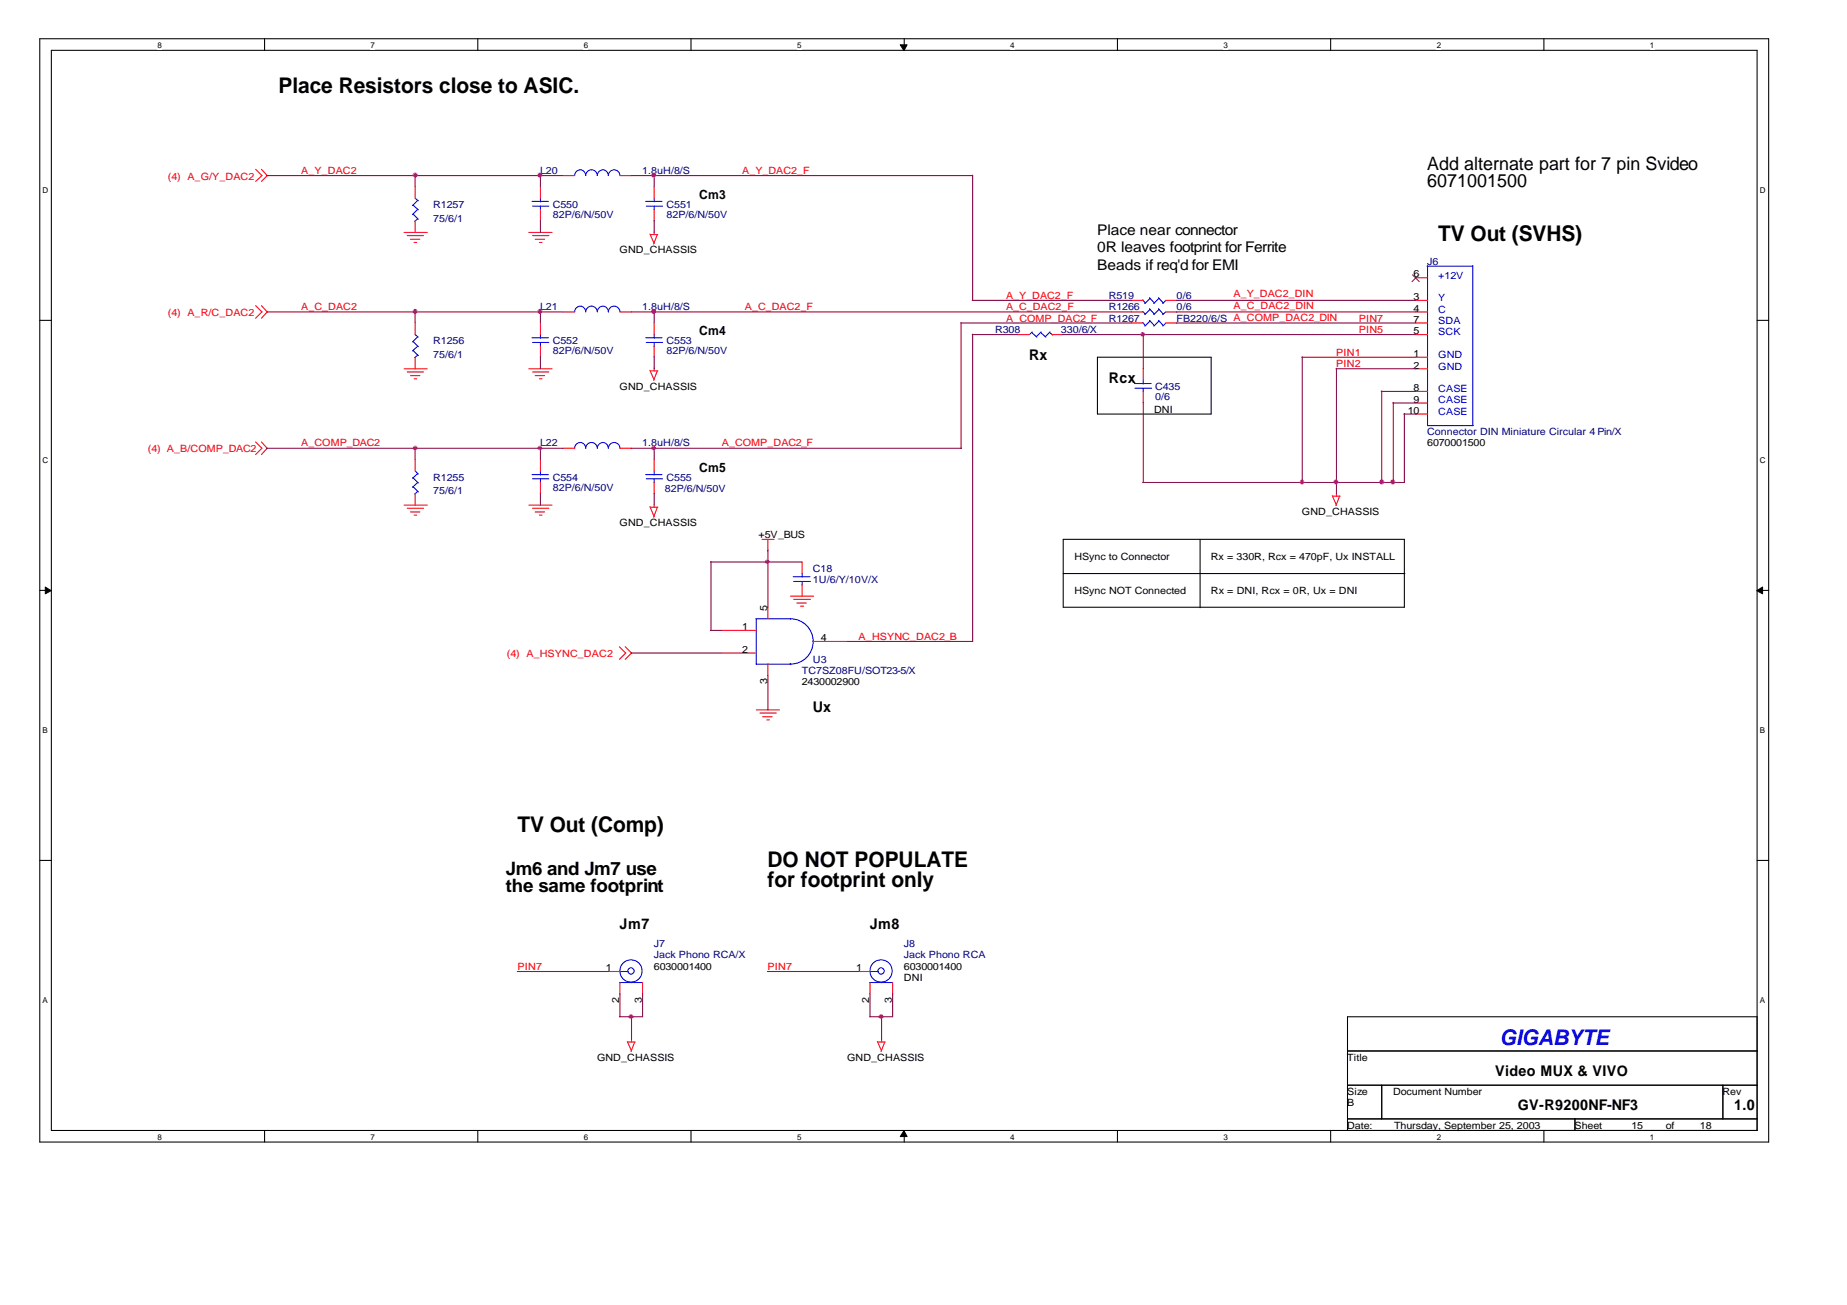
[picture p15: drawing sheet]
<svg xmlns="http://www.w3.org/2000/svg" width="297mm" height="210mm" viewBox="0 0 297 210" stroke-linecap="round" stroke-linejoin="round" font-family="sans-serif">
<defs><g id="words">
<g font-size="3.5">
<text x="44.8" y="15">Place Resistors close to ASIC.</text>
<text x="231.3" y="38.8">TV Out (SVHS)</text>
<text x="83.2" y="133.9">TV Out (Comp)</text>
<text x="123.4" y="139.4">DO NOT POPULATE</text>
<text x="123.4" y="142.7">for footprint only</text>
</g>
<text font-size="3.5" fill="#00f" x="241.2" y="168.1">GIGABYTE</text>
<g font-size="3">
<text x="229.5" y="27.3">Add alternate part for 7 pin Svideo</text>
<text x="229.5" y="30.2">6071001500</text>
<text x="81.4" y="140.7">Jm6 and Jm7 use</text>
<text x="81.4" y="143.4">the same footprint</text>
</g>
<g font-size="2.4">
<text x="176.4" y="37.8">Place near connector</text>
<text x="176.4" y="40.6">0R leaves footprint for Ferrite</text>
<text x="176.4" y="43.4">Beads if req'd for EMI</text>
<text x="165.5" y="57.9">Rx</text>
<text x="178.3" y="61.6">Rcx</text>
<text x="130.7" y="114.6">Ux</text>
<text x="99.7" y="149.4">Jm7</text>
<text x="139.9" y="149.4">Jm8</text>
<text x="240.5" y="173.1">Video MUX &amp; VIVO</text>
<text x="244.1" y="178.6">GV-R9200NF-NF3</text>
<text x="278.9" y="178.6">1.0</text>
</g>
<g font-size="2">
<text x="112.4" y="32">Cm3</text>
<text x="112.4" y="53.9">Cm4</text>
<text x="112.4" y="76">Cm5</text>
</g>
<g font-size="1.6" fill="#f00">
<text x="27" y="28.9">(4) A_G/Y_DAC2</text>
<text x="48.4" y="28">A_Y_DAC2</text>
<text x="119.4" y="28">A_Y_DAC2_F</text>
<text x="198.4" y="47.9">A_Y_DAC2_DIN</text>
<text x="27" y="50.8">(4) A_R/C_DAC2</text>
<text x="48.4" y="49.9">A_C_DAC2</text>
<text x="119.8" y="49.9">A_C_DAC2_F</text>
<text x="161.8" y="48.1">A_Y_DAC2_F</text>
<text x="161.8" y="51.7">A_COMP_DAC2_F</text>
<text x="161.8" y="49.9">A_C_DAC2_F</text>
<text x="198.4" y="49.7">A_C_DAC2_DIN</text>
<text x="218.5" y="53.5">PIN5</text>
<text x="218.5" y="51.7">PIN7</text>
<text x="214.9" y="59">PIN2</text>
<text x="214.9" y="57.2">PIN1</text>
<text x="48.4" y="71.8">A_COMP_DAC2</text>
<text x="116.1" y="71.8">A_COMP_DAC2_F</text>
<text x="23.8" y="72.7">(4) A_B/COMP_DAC2</text>
<text x="81.5" y="105.7">(4) A_HSYNC_DAC2</text>
<text x="138.1" y="103">A_HSYNC_DAC2_B</text>
<text x="83.2" y="156">PIN7</text>
<text x="123.4" y="156">PIN7</text>
</g>
<g font-size="1.6" fill="#000080">
<text x="86.9" y="28">L20</text>
<text x="103.3" y="28">1.8uH/8/S</text>
<text x="69.7" y="33.5">R1257</text>
<text x="69.7" y="35.7">75/6/1</text>
<text x="88.9" y="33.5">C550</text>
<text x="88.9" y="35.1">82P/6/N/50V</text>
<text x="107.2" y="33.5">C551</text>
<text x="107.2" y="35.1">82P/6/N/50V</text>
<text x="229.5" y="42.6">J6</text>
<text x="86.9" y="49.9">L21</text>
<text x="103.3" y="49.9">1.8uH/8/S</text>
<text x="160" y="53.5">R308</text>
<text x="170.6" y="53.5">330/6/X</text>
<text x="178.3" y="48.1">R519</text>
<text x="178.3" y="49.9">R1266</text>
<text x="178.3" y="51.7">R1267</text>
<text x="189.2" y="48.1">0/6</text>
<text x="189.2" y="49.9">0/6</text>
<text x="189.2" y="51.7">FB220/6/S A_COMP_DAC2_DIN</text>
<text x="69.7" y="55.4">R1256</text>
<text x="69.7" y="57.6">75/6/1</text>
<text x="88.9" y="55.4">C552</text>
<text x="88.9" y="57">82P/6/N/50V</text>
<text x="107.2" y="55.4">C553</text>
<text x="107.2" y="57">82P/6/N/50V</text>
<text x="185.8" y="62.7">C435</text>
<text x="185.8" y="64.4">0/6</text>
<text x="86.9" y="71.8">L22</text>
<text x="103.3" y="71.8">1.8uH/8/S</text>
<text x="229.5" y="70">Connector DIN Miniature Circular 4 Pin/X</text>
<text x="69.7" y="77.3">R1255</text>
<text x="88.9" y="77.3">C554</text>
<text x="107.2" y="77.3">C555</text>
<text x="69.7" y="79.5">75/6/1</text>
<text x="88.9" y="79">82P/6/N/50V</text>
<text x="106.9" y="79.2">82P/6/N/50V</text>
<text x="130.7" y="92">C18</text>
<text x="130.7" y="93.8">1U/6/Y/10V/X</text>
<text x="130.7" y="106.6">U3</text>
<text x="128.9" y="108.4">TC7SZ08FU/SOT23-5/X</text>
<text x="105.2" y="152.3">J7</text>
<text x="105.2" y="154.1">Jack Phono RCA/X</text>
<text x="145.4" y="152.3">J8</text>
<text x="145.4" y="154.1">Jack Phono RCA</text>
</g>
<g font-size="1.6">
<text x="99.7" y="40.7">GND_CHASSIS</text>
<text x="227.3" y="44.6">6</text>
<text x="227.3" y="48.3">3</text>
<text x="227.3" y="50.1">4</text>
<text x="227.3" y="51.9">7</text>
<text x="227.3" y="53.8">5</text>
<text x="227.3" y="57.4">1</text>
<text x="227.3" y="59.3">2</text>
<text x="99.7" y="62.7">GND_CHASSIS</text>
<text x="227.3" y="62.9">8</text>
<text x="227.3" y="64.8">9</text>
<text x="185.6" y="66.4">DNI</text>
<text x="226.4" y="66.6">10</text>
<text x="229.5" y="71.8">6070001500</text>
<text x="209.4" y="82.8">GND_CHASSIS</text>
<text x="99.7" y="84.7">GND_CHASSIS</text>
<text x="122" y="86.5">+5V_BUS</text>
<text x="172.8" y="90.1">HSync to Connector</text>
<text x="172.8" y="95.6">HSync NOT Connected</text>
<text x="194.7" y="90.1">Rx = 330R, Rcx = 470pF, Ux INSTALL</text>
<text x="194.7" y="95.6">Rx = DNI, Rcx = 0R, Ux = DNI</text>
<text x="119.4" y="101.4">1</text>
<text x="123.4" y="98.3" transform="rotate(-90 123.4 98.3)">5</text>
<text x="119.4" y="105">2</text>
<text x="132" y="103.1">4</text>
<text x="123.4" y="110.1" transform="rotate(-90 123.4 110.1)">3</text>
<text x="128.9" y="110.3">2430002900</text>
<text x="105.2" y="156">6030001400</text>
<text x="145.4" y="156">6030001400</text>
<text x="97.5" y="156.2">1</text>
<text x="99.6" y="161.3" transform="rotate(-90 99.6 161.3)">2</text>
<text x="103.2" y="161.3" transform="rotate(-90 103.2 161.3)">3</text>
<text x="137.7" y="156.2">1</text>
<text x="139.8" y="161.3" transform="rotate(-90 139.8 161.3)">2</text>
<text x="143.4" y="161.3" transform="rotate(-90 143.4 161.3)">3</text>
<text x="145.4" y="157.8">DNI</text>
<text x="96" y="170.6">GND_CHASSIS</text>
<text x="136.2" y="170.6">GND_CHASSIS</text>
<text x="216.7" y="170.6">Title</text>
<text x="216.7" y="177.9">B</text>
<text x="216.7" y="176.1">Size</text>
<text x="224" y="176.1">Document Number</text>
<text x="277" y="176.1">Rev</text>
<text x="216.7" y="181.5">Date:</text>
<text x="224.2" y="181.5">Thursday, September 25, 2003</text>
<text x="253.2" y="181.5">Sheet</text>
<text x="262.4" y="181.5">15</text>
<text x="267.9" y="181.5">of</text>
<text x="273.4" y="181.5">18</text>
</g>
<g font-size="1.6" fill="#00f">
<text x="231.3" y="44.8">+12V</text>
<text x="231.3" y="48.4">Y</text>
<text x="231.3" y="50.3">C</text>
<text x="231.3" y="52.1">SDA</text>
<text x="231.3" y="53.9">SCK</text>
<text x="231.3" y="57.6">GND</text>
<text x="231.3" y="59.5">GND</text>
<text x="231.3" y="63.1">CASE</text>
<text x="231.3" y="64.9">CASE</text>
<text x="231.3" y="66.7">CASE</text>
</g>
<g font-size="1.3">
<text x="25.3" y="7.7">8</text>
<text x="59.6" y="7.7">7</text>
<text x="93.9" y="7.7">6</text>
<text x="128.2" y="7.7">5</text>
<text x="162.5" y="7.7">4</text>
<text x="196.8" y="7.7">3</text>
<text x="231.1" y="7.7">2</text>
<text x="265.3" y="7.7">1</text>
<text x="6.9" y="31">D</text>
<text x="283" y="31">D</text>
<text x="6.9" y="74.4">C</text>
<text x="283" y="74.4">C</text>
<text x="6.9" y="117.9">B</text>
<text x="283" y="117.9">B</text>
<text x="6.9" y="161.3">A</text>
<text x="283" y="161.3">A</text>
<text x="25.3" y="183.3">8</text>
<text x="59.6" y="183.3">7</text>
<text x="93.9" y="183.3">6</text>
<text x="128.2" y="183.3">5</text>
<text x="162.5" y="183.3">4</text>
<text x="196.8" y="183.3">3</text>
<text x="231.1" y="183.3">2</text>
<text x="265.3" y="183.3">1</text>
</g>
</g></defs>
<path d="M6.4 6.2h278v177.5h-278zM8.3 8.1h274.3v173.7h-274.3z" fill="none" stroke="#000" stroke-width=".17"/>
<g fill="#fff">
<path d="M25.3 6.5h.7v1.5h-.7z"/>
<path d="M25.3 182.1h.7v1.5h-.7z"/>
</g>
<path d="M42.5 6.2v1.9M42.5 181.8v1.9" fill="none" stroke="#000" stroke-width=".17"/>
<g fill="#fff">
<path d="M59.6 6.5h.7v1.5h-.7z"/>
<path d="M59.6 182.1h.7v1.5h-.7z"/>
</g>
<path d="M76.8 6.2v1.9M76.8 181.8v1.9" fill="none" stroke="#000" stroke-width=".17"/>
<g fill="#fff">
<path d="M93.9 6.5h.7v1.5h-.7z"/>
<path d="M93.9 182.1h.7v1.5h-.7z"/>
</g>
<path d="M111.1 6.2v1.9M111.1 181.8v1.9" fill="none" stroke="#000" stroke-width=".17"/>
<g fill="#fff">
<path d="M128.2 6.5h.7v1.5h-.7z"/>
<path d="M128.2 182.1h.7v1.5h-.7z"/>
</g>
<path d="M145.4 6.2v1.9M145.4 181.8v1.9" fill="none" stroke="#000" stroke-width=".17"/>
<g fill="#000" stroke="#000" stroke-width=".16">
<path d="M144.8 7.2h1.1l-.5 .9z" fill-rule="evenodd"/>
<path d="M145.4 181.9l.5 .9h-1.1z" fill-rule="evenodd"/>
</g>
<g fill="#fff">
<path d="M162.5 6.5h.7v1.5h-.7z"/>
<path d="M162.5 182.1h.7v1.5h-.7z"/>
</g>
<path d="M179.7 6.2v1.9M179.7 181.8v1.9" fill="none" stroke="#000" stroke-width=".17"/>
<g fill="#fff">
<path d="M196.8 6.5h.6v1.5h-.6z"/>
<path d="M196.8 182.1h.6v1.5h-.6z"/>
</g>
<path d="M214 6.2v1.9M214 181.8v1.9" fill="none" stroke="#000" stroke-width=".17"/>
<g fill="#fff">
<path d="M231.1 6.5h.6v1.5h-.6z"/>
<path d="M231.1 182.1h.6v1.5h-.6z"/>
</g>
<path d="M248.3 6.2v1.9M248.3 181.8v1.9" fill="none" stroke="#000" stroke-width=".17"/>
<g fill="#fff">
<path d="M265.3 6.5h.7v1.5h-.7z"/>
<path d="M265.3 182.1h.7v1.5h-.7z"/>
<path d="M6.9 29.8h.9v1.5h-.9z"/>
<path d="M283 29.8h1v1.5h-1z"/>
<path d="M6.9 73.3h.9v1.4h-.9z"/>
<path d="M283 73.3h1v1.4h-1z"/>
</g>
<path d="M6.4 51.5h1.9M282.6 51.5h1.8" fill="none" stroke="#000" stroke-width=".17"/>
<g fill="#fff">
<path d="M6.9 116.7h.8v1.4h-.8z"/>
<path d="M283 116.7h.9v1.4h-.9z"/>
</g>
<path d="M6.4 95h1.9M282.6 95h1.8" fill="none" stroke="#000" stroke-width=".17"/>
<g fill="#000" stroke="#000" stroke-width=".16">
<path d="M7.3 94.4l.9 .6-.9 .5z" fill-rule="evenodd"/>
<path d="M282.5 95l1-.6v1.1z" fill-rule="evenodd"/>
</g>
<g fill="#fff">
<path d="M6.9 160.1h.7v1.5h-.7z"/>
<path d="M283 160.1h.8v1.5h-.8z"/>
</g>
<g fill="none" stroke="#000" stroke-width=".17">
<path d="M176.5 57.5h18.3v9.1h-18.3zM171 92.3h54.9M171 86.8h54.9v10.9h-54.9zM193 86.8v11M6.4 138.4h1.9M282.6 138.4h1.8M216.7 163.5h65.9v18.3h-65.9zM216.7 169h65.9M216.7 174.5h65.9M216.7 180h65.9M222.2 174.5v5.5M253.3 180v1.8"/>
<path d="M277.1 174.5v5.5"/>
</g>
<g fill="none" stroke="#f00" stroke-width=".17">
<path d="M41.1 27.2l1 1-1 1M42 27.2l1 1-1 1M65 37.4h3.7M65.5 37.9h2.6M66 38.5h1.5M66.6 39h.4M66.8 30v1.9M66.8 35.5v1.9M85.1 37.4h3.7M85.6 37.9h2.7M86.1 38.5h1.5M86.7 39h.5"/>
<path d="M86.9 30v1.9M86.9 33.7v1.8M90.6 28.2h1.8M99.7 28.2h1.9M104.5 37.6l.7 1.6M104.6 37.7h1.2M105.2 30v1.9M105.2 33.7v1.8M105.2 37.3v.4M105.7 37.7l-.6 1.6M41.1 49.2l1 1-1 1M42 49.2l1 1-1 1"/>
<path d="M65 59.3h3.7M65.5 59.8h2.6M66.8 52v1.8M66.8 57.5v1.8M85.1 59.3h3.7M85.6 59.8h2.7M86.9 52v1.8M86.9 55.7v1.8M90.6 50.2h1.8M99.7 50.2h1.9M104.5 59.6l.7 1.5M104.6 59.7h1.2"/>
<path d="M105.2 52v1.8M105.2 55.7v1.8M105.2 59.2v.5M105.7 59.7l-.6 1.5M163.7 53.8h1.9M169.2 53.8h1.8M182 50.2h1.9M182 48.3h1.9M182 52h1.9M183.9 59.3v1.8M187.5 50.2h1.8M187.5 48.3h1.8"/>
<path d="M187.5 52h1.8M227.7 59.3h1.9M227.7 50.2h1.9M227.7 53.8h1.9M227.7 44.7h1.9M227.7 48.3h1.9M227.7 52h1.9M227.7 57.5h1.9M41.1 71.1l1 1-1 1M42 71.1l1 1-1 1M66 60.4h1.5M66.6 60.9h.4"/>
<path d="M66.8 74v1.7M66.8 79.4v1.8M86.1 60.4h1.5M86.7 60.9h.5M86.9 74v1.7M86.9 77.6v1.8M90.6 72.1h1.8M99.7 72.1h1.9M105.2 74v1.7M105.2 77.6v1.8M183.9 63v1.8M214.3 79.7l.6 1.5"/>
<path d="M214.3 79.8h1.2M214.9 79.3v.5M215.4 79.8l-.6 1.5M227.7 63h1.9M227.7 64.8h1.9M227.7 66.6h1.9M65 81.2h3.7M65.5 81.8h2.6M66 82.3h1.5M66.6 82.9h.4M85.1 81.2h3.7M85.6 81.8h2.7"/>
<path d="M86.1 82.3h1.5M86.7 82.9h.5M104.5 81.5l.7 1.6M104.6 81.6h1.2M105.2 81.2v.4M105.7 81.6l-.6 1.6M122.6 86.8h1.9M123.5 86.8v1.8M123.5 97.7v1.8M127.1 95.9h3.8M127.6 96.4h2.7M128.1 97h1.6"/>
<path d="M128.7 97.5h.5M129 90.4v1.9M129 94v1.9M99.6 104l1 1-1 1.1M100.5 104l1.1 1-1.1 1.1M116.1 101.4h5.5M116.1 105h5.5M121.6 114.2h3.8M122.2 114.7h2.6M122.6 115.3h1.6M123.3 115.8h.4M123.5 106.8v1.9"/>
<path d="M130.8 103.2h5.5M97.8 156.3h1.9M99.7 158v1.9M103.3 158v1.9M138.1 156.3h1.8M139.9 158v1.9M143.6 158v1.9M100.9 167.5l.7 1.5M101 167.6h1.2M101.6 167.1v.5M102.1 167.6l-.6 1.5M141.1 167.5l.7 1.5"/>
<path d="M141.2 167.6h1.2M141.8 167.1v.5M142.3 167.6l-.6 1.5"/>
</g>
<g fill="none" stroke="#00f" stroke-width=".17">
<path d="M66.4 33l.9 .7M66.4 34.4l.9 .9M66.8 31.9l.5 .4M67.2 32.2l-.9 .9M67.2 33.7l-.9 .8M67.2 35.2l-.5 .4M85.6 32.4h2.6M85.6 33.2h2.7M86.9 31.9v.6M86.9 33.2v.5M92.4 28.2a.89 .89 0 0 1 .9-.9 .89 .89 0 0 1 .9 .9 .93 .93 0 0 1 .9-.9 .93 .93 0 0 1 1 .9 .89 .89 0 0 1 .8-.9 .89 .89 0 0 1 .9 .9 .93 .93 0 0 1 1-.9 .93 .93 0 0 1 .9 .9M103.8 32.4h2.7"/>
<path d="M103.9 33.2h2.7M105.2 31.9v.6M105.2 33.2v.5M66.4 54.9l.9 .9M66.4 56.4l.9 .8M66.8 53.8l.5 .4M67.2 54.2l-.9 .8M67.2 55.7l-.9 .7M67.2 57.1l-.5 .4M85.6 54.3h2.6M85.6 55.1h2.7M86.9 53.8v.6"/>
<path d="M86.9 55.1v.7M92.4 50.2a.89 .89 0 0 1 .9-1 .89 .89 0 0 1 .9 1 .93 .93 0 0 1 .9-1 .93 .93 0 0 1 1 1 .89 .89 0 0 1 .8-1 .89 .89 0 0 1 .9 1 .93 .93 0 0 1 1-1 .93 .93 0 0 1 .9 1M103.8 54.3h2.7M103.9 55.1h2.7M105.2 53.8v.6M105.2 55.1v.7M165.9 53.5l.9 .7M166 53.4l-.4 .4M167.3 53.5l.9 .7M167.4 53.4l-.7 .8M168.8 53.5l.5 .4M168.9 53.4l-.8 .8"/>
<path d="M183.8 48.2l.4 .5M183.8 50.1l.4 .4M183.8 51.9l.4 .5M184.9 47.9l.7 .8M184.9 49.7l.7 .8M184.9 51.5l.7 .9M185 48l-.9 .8M185 49.8l-.9 .8M185 51.6l-.9 .9M186.3 47.9l.8 .8M186.3 49.7l.8 .8M186.3 51.5l.8 .9"/>
<path d="M186.4 48l-.8 .8M186.4 49.8l-.8 .8M186.4 51.6l-.8 .9M187.5 48.3l-.5 .5M187.5 50.2l-.5 .4M187.5 52l-.5 .5M229.5 42.8h7.4M229.6 42.7v25.8h7.3M236.9 42.7v25.8M66.4 76.8l.9 .9M66.4 78.3l.9 .8M66.8 75.7l.5 .6"/>
<path d="M67.2 76.2l-.9 .7M67.2 77.6l-.9 .8M67.2 79l-.5 .5M85.6 76.3h2.6M85.6 77h2.7M86.9 75.7v.7M86.9 77v.7M92.4 72.1a.89 .89 0 0 1 .9-.9 .89 .89 0 0 1 .9 .9 .93 .93 0 0 1 .9-.9 .93 .93 0 0 1 1 .9 .89 .89 0 0 1 .8-.9 .89 .89 0 0 1 .9 .9 .93 .93 0 0 1 1-.9 .93 .93 0 0 1 .9 .9M103.8 76.3h2.7M103.9 77h2.7M105.2 75.7v.7M105.2 77v.7"/>
<path d="M182.4 61.7h2.7M182.5 62.5h2.7M183.9 61.1v.7M183.9 62.5v.5M121.5 99.5h5.6a3.6 3.6 0 0 1 3.7 3.7v-.1a3.6 3.6 0 0 1-3.7 3.7M121.6 99.5v7.4M127.6 92.8h2.7M127.6 93.5h2.7M129 92.3v.5M129 93.5v.6M121.6 106.8h5.6M99.6 158h3.7"/>
<path d="M99.7 156.3h1.4M139.8 158h3.8M139.9 156.3h1.4"/>
<circle cx="101.5" cy="156.2" r="1.79"/>
<circle cx="101.5" cy="156.2" r=".5"/>
<circle cx="141.7" cy="156.2" r="1.79"/>
<circle cx="141.7" cy="156.2" r=".5"/>
</g>
<path d="M227.2 44.2l1.1 1.1M228.2 44.2l-1.1 1.1" fill="none" stroke="#804000" stroke-width=".16"/>
<g fill="none" stroke="#800040" stroke-width=".17">
<path d="M42.9 28.2h47.7M66.8 28.2v1.8M86.9 28.2v1.8M86.9 35.4v2M101.5 28.2h54.9M105.2 28.2v1.8M105.2 35.4v2M156.4 28.2v20.1M42.9 50.2h47.7M66.8 50.1v1.9M86.9 50.1v1.9M86.9 57.4v1.9"/>
<path d="M101.5 50.2h80.5M105.2 50.1v1.9M105.2 57.4v1.9M154.5 52h27.5M154.6 51.9v20.2M156.3 53.8h7.4M156.3 48.3h25.7M156.4 53.7v49.5h-20.2M170.9 53.8h56.8M183.9 53.7v5.6M189.2 50.2h38.5M189.2 48.3h38.5"/>
<path d="M189.2 52h38.5M209.3 57.5h18.4M209.4 57.4v20.2M214.8 59.3h12.9M214.9 59.2v20.2M42.9 72.1h47.7M66.8 72v2M86.9 72v2M86.9 79.3v1.9M101.5 72.1h53.1M105.2 72v2M105.2 79.3v1.9"/>
<path d="M183.9 64.7v12.9M222.1 63h5.6M222.2 62.9v14.7M224 64.8h3.7M224.1 64.7v12.9M225.8 66.6h1.9M225.9 66.5v11.1h-42.1M114.3 90.4h14.7M114.3 90.3v11.1M123.5 88.4v9.3M101.5 105h14.6M114.3 101.4h1.8"/>
<path d="M123.5 108.6v5.6M83.2 156.3h14.6M99.7 159.8v3.7M103.3 159.8v3.7h-3.7M123.4 156.3h14.7M139.9 159.8v3.7M143.6 159.8v3.7h-3.8M101.6 163.5v3.7M141.8 163.5v3.7"/>
</g>
<g fill="#f0f" stroke="#f0f" stroke-width=".17">
<circle cx="66.8" cy="72.1" r=".31"/>
<circle cx="105.1" cy="50.1" r=".33"/>
<circle cx="86.9" cy="72.1" r=".31"/>
<circle cx="86.8" cy="50.1" r=".33"/>
<circle cx="66.8" cy="50.1" r=".33"/>
<circle cx="105.1" cy="28.2" r=".33"/>
<circle cx="66.8" cy="28.2" r=".33"/>
<circle cx="86.8" cy="28.2" r=".33"/>
<circle cx="183.8" cy="53.8" r=".31"/>
<circle cx="224" cy="77.5" r=".33"/>
<circle cx="214.9" cy="77.5" r=".33"/>
<circle cx="209.4" cy="77.5" r=".31"/>
<circle cx="222.2" cy="77.5" r=".33"/>
<circle cx="123.4" cy="90.4" r=".31"/>
<circle cx="101.5" cy="163.5" r=".31"/>
<circle cx="141.7" cy="163.5" r=".31"/>
<circle cx="105.1" cy="72.1" r=".31"/>
</g>
<use href="#words"/>
</svg>
